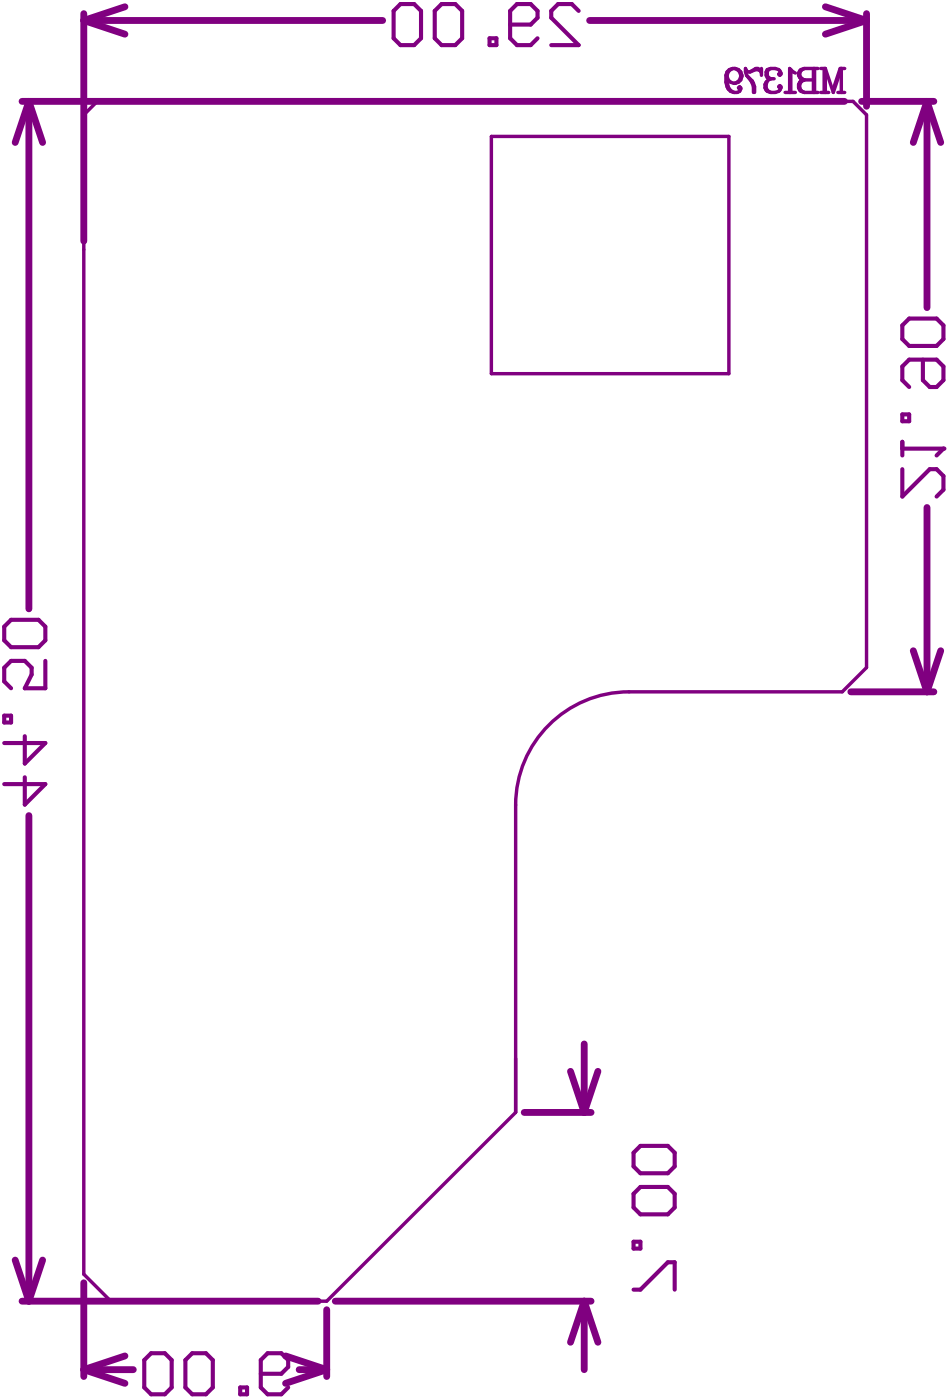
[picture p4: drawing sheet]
<svg xmlns="http://www.w3.org/2000/svg" width="117mm" height="173mm" viewBox="0 0 117 173" stroke-linecap="round" stroke-linejoin="round" font-family="sans-serif">
<g fill="none" stroke="#800080" stroke-width=".85">
<path d="M2.7 12.5h101.5M3.6 12.5l-1.7 5.1M3.6 12.5v62.7M3.6 12.5l1.7 5.1M10.3 1.7v28.1M10.3 2.5l5.1 1.7M10.3 2.5h36.9M15.4 .8l-5.1 1.7M72.8 2.5h34.1M101.9 .8l5 1.7M106.3 12.5h9M106.9 1.7v11.4"/>
<path d="M106.9 2.5l-5 1.7M114.4 12.5l1.7 5.1M114.4 12.5v25.5M114.4 12.5l-1.7 5.1M114.4 62.7v22.7M105 85.4h10.3M112.7 80.3l1.7 5.1M116.1 80.3l-1.7 5.1M3.6 100.7v60M64.7 137.4h8.2M70.4 132.3l1.7 5.1M72.1 128.9v8.5"/>
<path d="M73.8 132.3l-1.7 5.1M1.9 155.6l1.7 5.1M5.3 155.6l-1.7 5.1M10.3 158.4v11.6M2.7 160.7h36.6M10.3 169.1h6.2M10.3 169.1l5.1 1.7M15.4 167.4l-5.1 1.7M35.2 167.4l5.1 1.7M36.9 169.1h3.4M40.3 161.7v8.3M40.3 169.1l-5.1 1.7"/>
<path d="M41.4 160.7h31.5M72.1 160.7l-1.7 5M72.1 160.7l1.7 5M72.1 160.7v8.4"/>
</g>
<g fill="none" stroke="#800080" stroke-width=".42">
<path d="M60.6 16.8h29.4v29.3h-29.4zM89.7 9.4a.92 .92 0 0 0 1 .9M90.4 8.5h.3M90.4 8.5l-.4 .1a1.78 1.78 0 0 0-.3 2.1l.5 .6 .4 .1M90.4 8.5l-.2 .1a1.78 1.78 0 0 0-.3 2.1l.1 .3 .6 .4M90.7 8.5a.92 .92 0 0 1 .9 .9 .92 .92 0 0 1-.9 .9M90.7 8.5a.95 .95 0 0 1 .7 .9 .95 .95 0 0 1-.7 .9M91.3 11l-.2-.1 .2-.2 .1 .2-.1 .4-.3 .1h-.4M92.1 9.3a2.39 2.39 0 0 1 .9 2.1M92.1 9.3a2.11 2.11 0 0 1 1 2.1M92.6 8.9h-.3l-.3-.4v.4l.1 .4M93.8 8.7l-.2-.2h-.3l-.7 .4"/>
<path d="M93.8 8.7l.2 .3M93.8 8.7l-.2-.1h-.3l-.7 .3M94 8.5v.8M94.7 10a.9 .9 0 0 0 .4 1.4M95.1 8.5h.6l.4 .1 .3 .4v.2l-.2 .1-.1-.1 .1-.2M95.1 8.5l-.4 .1-.1 .3v.4l.1 .3 .4 .1M95.1 9.7h.4M95.1 8.5l-.3 .1-.1 .3v.4l.1 .3 .3 .1M95.1 9.7a.86 .86 0 0 0-.7 .9 .86 .86 0 0 0 .7 .8M96.2 10.9l-.1-.2 .1-.1 .2 .1v.2l-.3 .4-.4 .1h-.6M96.9 11.4h1.3M97.6 8.6v2.8"/>
<path d="M98.2 9l-.3-.1-.4-.4v2.9M99.3 8.5h1.7M99.3 11.4h1.7M99.3 8.5l-.5 .1a.68 .68 0 0 0 0 1.1l.5 .2M99.3 9.9a.78 .78 0 0 0-.8 .7 .78 .78 0 0 0 .8 .8M99.3 8.5a.72 .72 0 0 0-.6 .7 .72 .72 0 0 0 .6 .7M99.3 9.9a.8 .8 0 0 0-.6 .7 .8 .8 0 0 0 .6 .8M99.3 9.9h1.1M100.4 8.5v2.9M100.5 8.5v2.9M101.3 8.5h.6M101.3 11.4h1"/>
<path d="M101.7 8.5v2.9M101.9 8.5l.9 2.9 1-2.9v2.9M101.9 8.5v2.9M103.4 11.4h.9M104.3 8.5h-.6l-.9 2.5M77.6 85.4h26.3l3-3v-68.2l-1.6-1.7h-93.3l-1.7 1.7v143.1l3.4 3.4h26.6l23.3-23.3v-38"/>
</g>
<g fill="none" stroke="#800080" stroke-width=".51">
<path d="M49.4 .5h1.7l.9 .8v3.4l-.9 .9h-1.7l-.8-.9v-3.4zM53.7 1.3l.8-.8h1.7l.8 .8v3.4l-.8 .9h-1.7l-.8-.9zM60.4 4.7h.9v.9h-.9zM63 3h2.5l.8-.8v-.9l-.8-.8h-1.7l-.8 .8v3.4l.8 .9h1.7l.8-.9M71.4 1.3l-.8-.8h-1.7l-.9 .8v.9l3.4 3.4h-3.4M111.4 54.5v1.7M111.4 57.9v3.4l3.3-3.4h.9l.8 .9v1.7l-.8 .8M111.4 55.4h5M.5 77.4l.9-.9h3.4l.8 .9v1.7l-.8 .8h-3.4l-.9-.8zM.5 88.4h.9v.8h-.9zM3.1 96v3.4l2.5-2.6h-5.1M3.1 90.9v3.4l2.5-2.6h-5.1"/>
<path d="M5.6 81.6v3.4h-2.5l.8-1.7v-.9l-.8-.8h-1.7l-.9 .8v1.7l.9 .9M78.2 142.3l.8-.8h3.4l.9 .8v1.7l-.9 .9h-3.4l-.8-.9zM78.2 147.4l.8-.8h3.4l.9 .8v1.7l-.9 .8h-3.4l-.8-.8zM78.2 159.2h.8l3.4-3.3h.9v3.3M78.2 153.3h.8v.9h-.8z"/>
</g>
<circle cx="116.4" cy="55.4" r=".25" fill="#800080"/>
<path d="M111.4 51.2h.8v.8h-.8zM111.4 40.2l.8-.9h3.4l.8 .9v1.7l-.8 .8h-3.4l-.8-.8zM113.9 44.4v2.5l.8 .9h.9l.8-.9v-1.6l-.8-.9h-3.4l-.8 .9v1.6l.8 .9M116.4 55.4l-.8 .8M17.8 167.9l.9-.8h1.6l.9 .8v3.4l-.9 .9h-1.6l-.9-.9zM22.9 167.9l.8-.8h1.7l.9 .8v3.4l-.9 .9h-1.7l-.8-.9zM29.6 171.3h.9v.9h-.9zM32.2 169.6h2.5l.9-.8v-.9l-.9-.8h-1.7l-.8 .8v3.4l.8 .9h1.7l.9-.9" fill="none" stroke="#800080" stroke-width=".51"/>
<path d="M77.6 85.4a14 14 0 0 0-14 14" fill="none" stroke="#800080" stroke-width=".42"/>
</svg>
